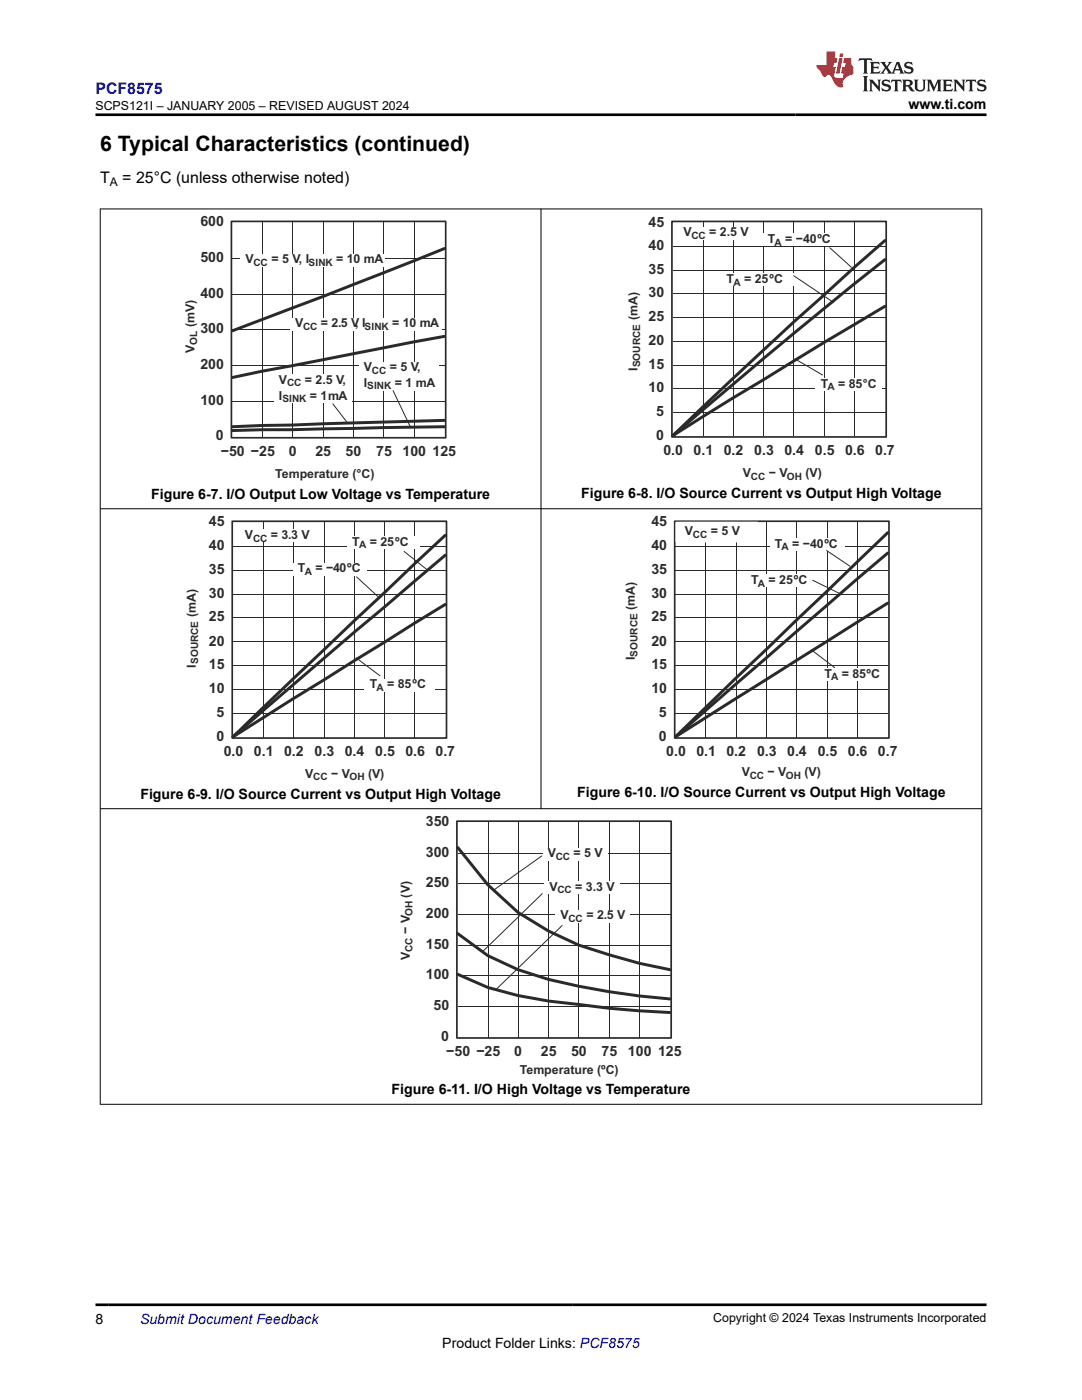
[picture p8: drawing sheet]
<svg xmlns="http://www.w3.org/2000/svg" width="216mm" height="279mm" viewBox="0 0 216 279" stroke-linecap="round" stroke-linejoin="round" font-family="sans-serif">
<defs><g id="words">
<text font-size="4.2" x="20" y="30.2">6 Typical Characteristics (continued)</text>
<text font-size="3.2" fill="#00f" x="19" y="18.7">PCF8575</text>
<g font-size="3.2">
<text x="20" y="36.5">T</text>
<text x="24.4" y="36.5">= 25°C (unless otherwise noted)</text>
</g>
<g font-size="2.8">
<text x="181.3" y="21.8">www.ti.com</text>
<text x="30.2" y="99.5">Figure 6-7. I/O Output Low Voltage vs Temperature</text>
<text x="116" y="99.4">Figure 6-8. I/O Source Current vs Output High Voltage</text>
<text x="28" y="159.4">Figure 6-9. I/O Source Current vs Output High Voltage</text>
<text x="115.2" y="159.1">Figure 6-10. I/O Source Current vs Output High Voltage</text>
<text x="78.1" y="218.4">Figure 6-11. I/O High Voltage vs Temperature</text>
<text x="19" y="264.2">8</text>
<text x="88.3" y="269">Product Folder Links: PCF8575</text>
</g>
<g font-size="2.8" fill="#2b292a">
<text x="40" y="45.2">600</text>
<text x="129.4" y="45.2">45</text>
<text x="40" y="52.3">500</text>
<text x="129.4" y="49.9">40</text>
<text x="40" y="59.4">400</text>
<text x="129.4" y="59.3">30</text>
<text x="129.4" y="54.6">35</text>
<text x="129.4" y="64.1">25</text>
<text x="40" y="66.5">300</text>
<text x="129.4" y="68.8">20</text>
<text x="40" y="73.6">200</text>
<text x="129.4" y="73.6">15</text>
<text x="40" y="80.8">100</text>
<text x="129.4" y="78.3">10</text>
<text x="130.9" y="83.1">5</text>
<text x="43" y="87.9">0</text>
<text x="130.9" y="87.7">0</text>
<text x="44.1" y="91">−50 −25</text>
<text x="57.6" y="91">0</text>
<text x="62.9" y="91">25</text>
<text x="69" y="91">50</text>
<text x="75.1" y="91">75</text>
<text x="80.3" y="91">100 125</text>
<text x="132.4" y="90.8">0.0</text>
<text x="138.4" y="90.8">0.1</text>
<text x="144.4" y="90.8">0.2</text>
<text x="150.5" y="90.8">0.3</text>
<text x="156.5" y="90.8">0.4</text>
<text x="162.6" y="90.8">0.5</text>
<text x="168.6" y="90.8">0.6</text>
<text x="174.6" y="90.8">0.7</text>
<text x="41.7" y="105">45</text>
<text x="130" y="105">45</text>
<text x="41.7" y="109.8">40</text>
<text x="130" y="109.8">40</text>
<text x="41.7" y="119.3">30</text>
<text x="41.7" y="114.5">35</text>
<text x="130" y="119.3">30</text>
<text x="130" y="114.5">35</text>
<text x="41.7" y="124">25</text>
<text x="130" y="124">25</text>
<text x="41.7" y="128.8">20</text>
<text x="130" y="128.8">20</text>
<text x="41.7" y="133.6">15</text>
<text x="130" y="133.6">15</text>
<text x="41.7" y="138.3">10</text>
<text x="43.2" y="143.1">5</text>
<text x="130" y="138.3">10</text>
<text x="131.5" y="143.1">5</text>
<text x="43.2" y="147.8">0</text>
<text x="131.5" y="147.8">0</text>
<text x="44.6" y="150.9">0.0</text>
<text x="50.7" y="150.9">0.1</text>
<text x="56.7" y="150.9">0.2</text>
<text x="62.8" y="150.9">0.3</text>
<text x="68.8" y="150.9">0.4</text>
<text x="74.9" y="150.9">0.5</text>
<text x="80.9" y="150.9">0.6</text>
<text x="86.9" y="150.9">0.7</text>
<text x="132.9" y="150.9">0.0</text>
<text x="138.9" y="150.9">0.1</text>
<text x="145" y="150.9">0.2</text>
<text x="151.1" y="150.9">0.3</text>
<text x="157.1" y="150.9">0.4</text>
<text x="163.2" y="150.9">0.5</text>
<text x="169.2" y="150.9">0.6</text>
<text x="175.2" y="150.9">0.7</text>
<text x="85" y="164.9">350</text>
<text x="85" y="171">300</text>
<text x="85" y="177.1">250</text>
<text x="85" y="183.2">200</text>
<text x="85" y="189.4">150</text>
<text x="85" y="195.5">100</text>
<text x="86.5" y="201.6">50</text>
<text x="88" y="207.7">0</text>
<text x="89.1" y="210.8">−50 −25</text>
<text x="102.6" y="210.8">0</text>
<text x="107.9" y="210.8">25</text>
<text x="113.9" y="210.8">50</text>
<text x="120" y="210.8">75</text>
<text x="125.3" y="210.8">100 125</text>
</g>
<text font-size="2.8" fill="#00f" x="27.9" y="264.2">Submit Document Feedback</text>
<g font-size="2.5">
<text x="19" y="21.9">SCPS121I – JANUARY 2005 – REVISED AUGUST 2024</text>
<text x="142.3" y="263.9">Copyright © 2024 Texas Instruments Incorporated</text>
</g>
<g font-size="2.5" fill="#2b292a">
<text x="136.4" y="47.2">V</text>
<text x="141.5" y="47.2">= 2.5 V</text>
<text x="49" y="52.6">V</text>
<text x="54.1" y="52.6">= 5 V, I</text>
<text x="67.1" y="52.6">= 10 mA</text>
<text x="153.2" y="48.5">T</text>
<text x="156.7" y="48.5">= −40ºC</text>
<text x="145" y="56.5">T</text>
<text x="148.5" y="56.5">= 25ºC</text>
<text x="38.8" y="65.3" transform="rotate(-90 38.8 65.3)">(mV)</text>
<text x="58.9" y="65.4">V</text>
<text x="64" y="65.4">= 2.5 V, I</text>
<text x="78.3" y="65.4">= 10 mA</text>
<text x="127.2" y="64" transform="rotate(-90 127.2 64)">(mA)</text>
<text x="38.8" y="70.4" transform="rotate(-90 38.8 70.4)">V</text>
<text x="55.7" y="76.6">V</text>
<text x="60.8" y="76.6">= 2.5 V,</text>
<text x="72.6" y="74.1">V</text>
<text x="72.6" y="77.2">I</text>
<text x="77.8" y="74.1">= 5 V,</text>
<text x="78.8" y="77.2">= 1 mA</text>
<text x="127.2" y="74" transform="rotate(-90 127.2 74)">I</text>
<text x="163.8" y="77.4">T</text>
<text x="167.3" y="77.4">= 85°C</text>
<text x="55.7" y="79.7">I</text>
<text x="61.8" y="79.7">= 1mA</text>
<text x="54.9" y="95.4">Temperature (°C)</text>
<text x="148.2" y="95.2">V</text>
<text x="153.4" y="95.2">− V</text>
<text x="160.8" y="95.2">(V)</text>
<text x="48.9" y="107.6">V</text>
<text x="54.1" y="107.6">= 3.3 V</text>
<text x="136.7" y="106.8">V</text>
<text x="141.8" y="106.8">= 5 V</text>
<text x="70.3" y="108.9">T</text>
<text x="73.8" y="108.9">= 25ºC</text>
<text x="154.6" y="109.3">T</text>
<text x="158.1" y="109.3">= −40ºC</text>
<text x="59.5" y="114.2">T</text>
<text x="62.9" y="114.2">= −40ºC</text>
<text x="149.9" y="116.6">T</text>
<text x="153.3" y="116.6">= 25ºC</text>
<text x="39.1" y="123.2" transform="rotate(-90 39.1 123.2)">(mA)</text>
<text x="126.7" y="121.7" transform="rotate(-90 126.7 121.7)">(mA)</text>
<text x="126.7" y="131.7" transform="rotate(-90 126.7 131.7)">I</text>
<text x="39.1" y="133.2" transform="rotate(-90 39.1 133.2)">I</text>
<text x="73.8" y="137.3">T</text>
<text x="77.3" y="137.3">= 85ºC</text>
<text x="164.5" y="135.3">T</text>
<text x="168" y="135.3">= 85ºC</text>
<text x="60.9" y="155.3">V</text>
<text x="66.1" y="155.3">− V</text>
<text x="73.4" y="155.3">(V)</text>
<text x="148" y="154.9">V</text>
<text x="153.2" y="154.9">− V</text>
<text x="160.5" y="154.9">(V)</text>
<text x="109.3" y="171.1">V</text>
<text x="114.5" y="171.1">= 5 V</text>
<text x="81.8" y="179.1" transform="rotate(-90 81.8 179.1)">(V)</text>
<text x="109.6" y="177.8">V</text>
<text x="114.8" y="177.8">= 3.3 V</text>
<text x="111.8" y="183.4">V</text>
<text x="117" y="183.4">= 2.5 V</text>
<text x="81.8" y="186.4" transform="rotate(-90 81.8 186.4)">− V</text>
<text x="81.8" y="191.6" transform="rotate(-90 81.8 191.6)">V</text>
<text x="103.7" y="214.3">Temperature (ºC)</text>
</g>
<text font-size="2.4" x="21.9" y="37.1">A</text>
<g font-size="2" fill="#2b292a">
<text x="138" y="47.7">CC</text>
<text x="50.6" y="53.1">CC</text>
<text x="61.6" y="53.1">SINK</text>
<text x="154.6" y="49">A</text>
<text x="146.4" y="57">A</text>
<text x="60.5" y="65.9">CC</text>
<text x="72.8" y="65.9">SINK</text>
<text x="39.3" y="68.8" transform="rotate(-90 39.3 68.8)">OL</text>
<text x="57.3" y="77.1">CC</text>
<text x="73.3" y="77.7">SINK</text>
<text x="74.2" y="74.6">CC</text>
<text x="127.7" y="73.3" transform="rotate(-90 127.7 73.3)">SOURCE</text>
<text x="165.1" y="77.9">A</text>
<text x="56.3" y="80.3">SINK</text>
<text x="149.8" y="95.8">CC</text>
<text x="157" y="95.8">OH</text>
<text x="138.3" y="107.3">CC</text>
<text x="50.5" y="108.1">CC</text>
<text x="71.7" y="109.5">A</text>
<text x="156" y="109.8">A</text>
<text x="60.8" y="114.7">A</text>
<text x="151.2" y="117.1">A</text>
<text x="127.2" y="131" transform="rotate(-90 127.2 131)">SOURCE</text>
<text x="39.6" y="132.6" transform="rotate(-90 39.6 132.6)">SOURCE</text>
<text x="75.1" y="137.8">A</text>
<text x="165.9" y="135.8">A</text>
<text x="62.5" y="155.8">CC</text>
<text x="69.7" y="155.8">OH</text>
<text x="149.6" y="155.4">CC</text>
<text x="156.8" y="155.4">OH</text>
<text x="110.9" y="171.6">CC</text>
<text x="111.2" y="178.3">CC</text>
<text x="82.3" y="182.8" transform="rotate(-90 82.3 182.8)">OH</text>
<text x="113.4" y="184">CC</text>
<text x="82.3" y="190" transform="rotate(-90 82.3 190)">CC</text>
</g>
</g></defs>
<path d="M46.3 58.7h42.5M46.3 51.6h42.5M52.4 44.4v42.8M58.4 44.4v42.8M64.5 44.4v42.8M70.5 44.4v42.8M76.6 44.4v42.8M82.6 44.4v42.8M46.3 72.9h42.5M46.3 65.8h42.5M46.3 80h42.5" fill="none" stroke="#2b292a" stroke-width=".2"/>
<path d="M88.7 49.6l-24.2 9.6-18.2 6.8M88.7 67.1l-36.3 7-6.1 1.2M88.7 85.2l-42.4 .7M88.7 83.9l-42.4 1.3" fill="none" stroke="#2b292a" stroke-width=".59"/>
<path d="M46.2 44.2h42.7v43.2h-42.7z" fill="none" stroke="#2b292a" stroke-width=".34"/>
<g fill="#fff">
<path d="M48 50.7h28.7v2.5h-28.7z" fill-rule="evenodd"/>
<path d="M57.9 63.5h30.1v2.4h-30.1z" fill-rule="evenodd"/>
<path d="M71.6 72.2h15.9v5.7h-15.9z" fill-rule="evenodd"/>
<path d="M54.6 74.7h15.5v5.7h-15.5z" fill-rule="evenodd"/>
<path d="M37 53.8h2.4v17.6h-2.4z" fill-rule="evenodd"/>
</g>
<g fill="none" stroke="#2b292a" stroke-width=".2">
<path d="M134.2 58.6h42.5M134.2 53.9h42.5M134.2 49.1h42.5M140.3 44.4v42.6M146.3 44.4v42.6M152.4 44.4v42.6M158.4 44.4v42.6M164.5 44.4v42.6M170.5 44.4v42.6M78.4 78l3.5 7.2M134.2 77.6h42.5M134.2 72.9h42.5"/>
<path d="M134.2 68.1h42.5M134.2 63.4h42.5M66.4 80.6l2.8 3.6M134.2 82.3h42.5"/>
</g>
<path d="M176.6 51.8l-18.2 14.7-24.2 20.5M176.6 48l-18.2 16.3-24.2 22.7M176.6 61.1l-30.3 18.3-12.1 7.6" fill="none" stroke="#2b292a" stroke-width=".59"/>
<path d="M134.1 44.2h42.7v43h-42.7z" fill="none" stroke="#2b292a" stroke-width=".34"/>
<g fill="#fff">
<path d="M135.3 45.3h16v2.4h-16z" fill-rule="evenodd"/>
<path d="M152.2 46.6h14.8v2.5h-14.8z" fill-rule="evenodd"/>
<path d="M144 54.6h14.9v2.5h-14.9z" fill-rule="evenodd"/>
<path d="M162.8 75.5h13.2v2.5h-13.2z" fill-rule="evenodd"/>
<path d="M147.2 93.4h17.7v2.4h-17.7z" fill-rule="evenodd"/>
<path d="M125.4 57.3h2.4v17.7h-2.4z" fill-rule="evenodd"/>
</g>
<g fill="none" stroke="#2b292a" stroke-width=".2">
<path d="M158.4 55l7.9 5.4M165.6 49.4l4.3 3.9M158.6 71.6l5.5 3.2M46.5 118.6h42.4M46.5 113.8h42.4M46.5 109.1h42.4M52.6 104.2v42.9M58.6 104.2v42.9M64.7 104.2v42.9M70.7 104.2v42.9M76.8 104.2v42.9M82.8 104.2v42.9"/>
<path d="M46.5 137.6h42.4M46.5 132.9h42.4M46.5 128.1h42.4M46.5 123.3h42.4M46.5 142.3h42.4"/>
</g>
<path d="M88.8 110.8l-18.2 15.4-24.1 20.8M88.8 106.8l-18.2 17.1-24.1 23.1M88.8 120.6l-30.3 18.8-12 7.6" fill="none" stroke="#2b292a" stroke-width=".59"/>
<path d="M46.3 104h42.8v43.3h-42.8z" fill="none" stroke="#2b292a" stroke-width=".34"/>
<g fill="#fff">
<path d="M47.9 105.7h14.4v2.5h-14.4z" fill-rule="evenodd"/>
<path d="M58.4 112.3h14.7v2.5h-14.7z" fill-rule="evenodd"/>
<path d="M69.3 107.1h14.5v2.4h-14.5z" fill-rule="evenodd"/>
<path d="M72.8 135.4h13.9v2.6h-13.9z" fill-rule="evenodd"/>
<path d="M59.9 153.4h17.7v2.4h-17.7z" fill-rule="evenodd"/>
<path d="M37.2 116.6h2.5v17.7h-2.5z" fill-rule="evenodd"/>
</g>
<g fill="none" stroke="#2b292a" stroke-width=".2">
<path d="M71.1 115.1l4.4 4M80.6 110l4.6 3.7M134.8 118.5h42.4M134.8 113.8h42.4M134.8 109.1h42.4M140.9 104.2v42.9M146.9 104.2v42.9M153 104.2v42.9M159 104.2v42.9M165.1 104.2v42.9M171.1 104.2v42.9M71.1 131.3l4.7 3.6"/>
<path d="M134.8 137.6h42.4M134.8 132.9h42.4M134.8 128.1h42.4M134.8 123.3h42.4M134.8 142.3h42.4"/>
</g>
<path d="M177.1 110.4l-42.3 36.6M177.1 106.3l-42.3 40.7M177.1 120.4l-42.3 26.6" fill="none" stroke="#2b292a" stroke-width=".59"/>
<path d="M134.6 104h42.8v43.3h-42.8z" fill="none" stroke="#2b292a" stroke-width=".34"/>
<path d="M135 104.3h16.1v3.8h-16.1z" fill-rule="evenodd" fill="#fff"/>
<path d="M135 104.3h16.1v3.8h-16.1z" fill="none" stroke="#fff" stroke-width=".34"/>
<g fill="#fff">
<path d="M153.6 107.4h14.9v2.5h-14.9z" fill-rule="evenodd"/>
<path d="M163.5 133.4h13.2v2.5h-13.2z" fill-rule="evenodd"/>
<path d="M148.9 114.7h14v2.4h-14z" fill-rule="evenodd"/>
<path d="M147 153h17.7v2.5h-17.7z" fill-rule="evenodd"/>
<path d="M124.8 114.9h2.5v17.8h-2.5z" fill-rule="evenodd"/>
</g>
<g fill="none" stroke="#2b292a" stroke-width=".2">
<path d="M162.1 115.8l5.5 2.7M164.9 109.9l4.7 3.1M161.9 129.7l4.6 3.5M91.3 176.4h42.5M91.3 170.3h42.5M97.4 164.1v42.9M103.4 164.1v42.9M108.2 178.4l-12 11.6M109.5 164.1v42.9M115.5 164.1v42.9M121.6 164.1v42.9M127.6 164.1v42.9"/>
<path d="M91.3 194.7h42.5M91.3 188.6h42.5M91.3 182.5h42.5M91.3 200.8h42.5"/>
</g>
<path d="M91.3 169.1l6 7.5 6.1 5.5 6.1 3.7 6 2.8 6.1 2 6 1.6 6.1 1.3M91.3 186.3l6 4.4 6.1 2.8 6.1 2a150.2 150.2 0 0 0 24.2 3.9M91.3 194.4l6 2.7 6.1 1.6 6.1 1.1 12.1 1.4 12.1 .9" fill="none" stroke="#2b292a" stroke-width=".59"/>
<path d="M91.2 163.9h42.7v43.2h-42.7z" fill="none" stroke="#2b292a" stroke-width=".34"/>
<g fill="#fff">
<path d="M108.3 169.2h12.9v2.5h-12.9z" fill-rule="evenodd"/>
<path d="M79.9 174.9h2.5v17.7h-2.5z" fill-rule="evenodd"/>
<path d="M108.6 175.9h15.1v2.5h-15.1z" fill-rule="evenodd"/>
</g>
<path d="M108.1 170.8l-9.7 6.9" fill="none" stroke="#2b292a" stroke-width=".2"/>
<path d="M110.8 181.6h14.8v2.4h-14.8z" fill-rule="evenodd" fill="#fff"/>
<path d="M112.2 184.7l-13.1 12.6" fill="none" stroke="#2b292a" stroke-width=".2"/>
<path d="M19.9 41.7h176.1M20 41.6v178.8M108 41.6v119.9M195.9 41.6v178.8M19.9 101.5h176.1M19.9 161.4h176.1M19.9 220.4h176.1" fill="none" stroke="#000" stroke-width=".2"/>
<path d="M171.5 11.6l-.2 .6 .5-.2h.6v.1v2.2l-.2 .4h1l-.2-.4v-2.2v-.1h.5l.6 .2-.2-.6zM173.6 12.4l.2 .3v1.6l-.2 .4h1.9l.1-.6a1.08 1.08 0 0 1-1.3 .2v-.7h.6l.4 .2v-.7l-.4 .2h-.6v-.5l.2-.2a1 1 0 0 1 1 .3l-.1-.5zM175.7 12.4l.9 1.1-1 1.2h.9l-.2-.2 .5-.8 .4 .8-.2 .2h1.6l-.2-.2 .2-.5h.9l.1 .5-.1 .2h.9l-.2-.4-.8-1.9h-.5l-.9 2.1-.9-1.1 .9-1h-.8l.2 .2-.4 .6-.4-.6 .2-.2zM179 12.8l.4 1h-.7zM180.7 12.5a.65 .65 0 0 0-.2 .7 .65 .65 0 0 0 .6 .5l.6 .1 .1 .3a.79 .79 0 0 1-.7 .4 .79 .79 0 0 1-.7-.5l.1 .7 .2-.1a.93 .93 0 0 0 1.1 0 .93 .93 0 0 0 .4-.9 1.46 1.46 0 0 0-1.2-.6l-.1-.3a1.09 1.09 0 0 1 1.2 .2l-.2-.6-.1 .1-.5-.2zM172.2 15.2l.2 .4v2.2l-.2 .4h1l-.2-.4v-2.2l.2-.4zM173.4 15.9l.2 .4v1.5l-.2 .4h.8l-.3-.4 .1-1.3 1.6 1.8v-2l.2-.4h-.7l.1 .2 .1 1.1-1.2-1.3zM176.2 16a.65 .65 0 0 0-.2 .8 .65 .65 0 0 0 .6 .4l.6 .2 .1 .2a.79 .79 0 0 1-.7 .4 .79 .79 0 0 1-.7-.5l.1 .7 .2-.1a.93 .93 0 0 0 1.1 .1 .93 .93 0 0 0 .4-1 1.46 1.46 0 0 0-1.2-.5l-.1-.4a1.09 1.09 0 0 1 1.2 .2l-.1-.6-.2 .1-.5-.1zM177.9 15.9l-.1 .6a.63 .63 0 0 1 .8-.3v1.6l-.3 .4h1l-.2-.4v-1.6a.66 .66 0 0 1 .8 .3l-.1-.6zM180 15.9l.2 .4v1.5l-.2 .4h1l-.2-.2-.1-.7h.5l.1 .2a.79 .79 0 0 0 1.2 .6l-1-.9a.61 .61 0 0 0 .6-.6 .61 .61 0 0 0-.5-.7zM180.8 16.2h.1a.47 .47 0 0 1 .5 .1 .47 .47 0 0 1 .1 .5l-.1 .1-.7 .1zM182.3 15.9l.2 .2a2.27 2.27 0 0 0 .4 2 1.04 1.04 0 0 0 1.7-.7v-1.3l.2-.2h-.8l.2 .4v1.1a.6 .6 0 0 1-.6 .6 .6 .6 0 0 1-.6-.6v-1.1l.3-.4zM184.9 15.9l.2 .4v1.5l-.2 .4h.8l-.3-.4v-1.4l.9 1.9 .9-1.9v1.4l-.3 .4h1l-.2-.4v-1.5l.2-.4h-.8l-.7 1.5-.6-1.5zM188.1 15.9l.2 .4v1.5l-.2 .4h1.9l.1-.6a1.09 1.09 0 0 1-1.3 .2v-.7h.6l.4 .2v-.6l-.4 .2h-.6v-.6l.2-.1a1.01 1.01 0 0 1 1 .3l-.1-.6zM190.2 15.9l.3 .4v1.5l-.3 .4h.8l-.2-.4v-1.3l1.6 1.8v-2l.2-.4h-.7l.2 .2v1.1l-1.2-1.3zM192.8 15.9l-.1 .6a.63 .63 0 0 1 .8-.3v1.6l-.3 .4h1l-.2-.4v-1.6a.66 .66 0 0 1 .8 .3l-.1-.6zM195.2 16a.65 .65 0 0 0-.2 .8 .65 .65 0 0 0 .6 .4l.6 .2 .2 .2a.79 .79 0 0 1-.7 .4 .79 .79 0 0 1-.7-.5l.1 .7 .2-.1a.93 .93 0 0 0 1 .1 .93 .93 0 0 0 .5-1 1.46 1.46 0 0 0-1.3-.5v-.4a1.09 1.09 0 0 1 1.2 .2l-.2-.6-.2 .1-.5-.1z" fill="#231f20"/>
<path d="M164.9 10.3v2.7h-2l.1 .4 .8 1a.95 .95 0 0 0 1 .9 .59 .59 0 0 1 .5-.4 .59 .59 0 0 1 .5 .3l.4 .8a1.59 1.59 0 0 0 2.1 1.4 1.61 1.61 0 0 1 1-2.3l1-.3-.1-1.5a1.59 1.59 0 0 1-.3-1.7h-1.5l-.2 .9h.6l-.2 .9h-.5l-.2 .9v.3l.4 .1-.1 .9h-.7a.73 .73 0 0 1-1-.7l.3-1.5h-.5l.1-.9h.5l.2-.9h-.5v-1.3zM167.4 11.6l-.6 3.1h.7l.6-3.1zM167.6 10.7l-.1 .6h.7l.1-.6z" fill="#ed1c24"/>
<path d="M19 22.9h177.8M19 260.4h177.8" fill="none" stroke="#000" stroke-width=".53"/>
<use href="#words"/>
</svg>
